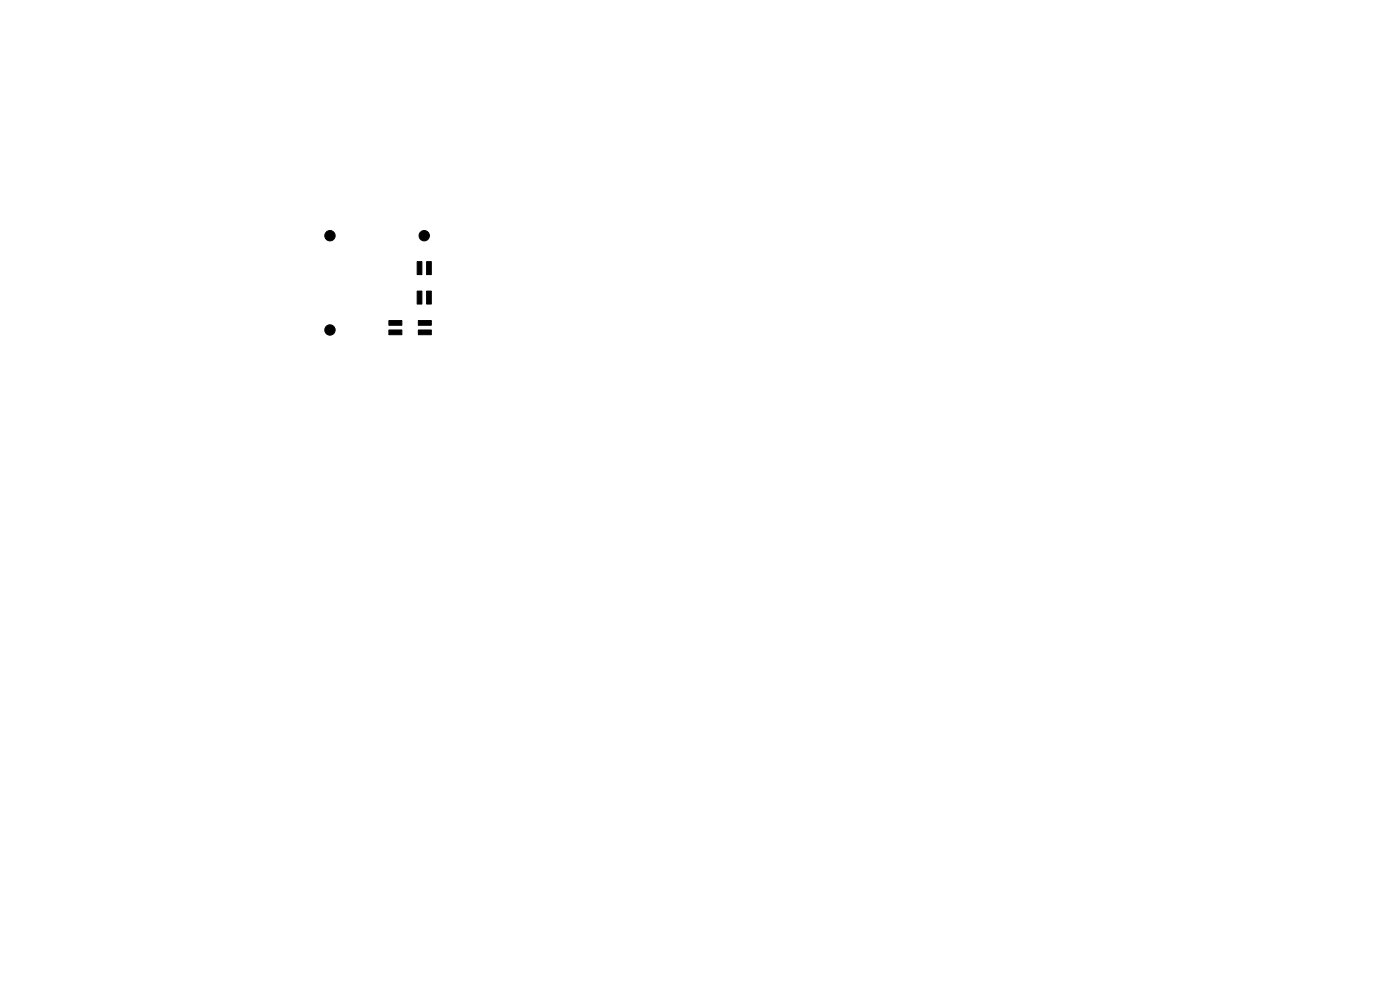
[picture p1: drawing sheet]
<svg xmlns="http://www.w3.org/2000/svg" width="297mm" height="210mm" viewBox="0 0 297 210" stroke-linecap="round" stroke-linejoin="round" font-family="sans-serif">
<g fill="#000" stroke="#000" stroke-width=".21">
<path d="M88.5 55.5h1v2.8h-1zM90.5 55.5h1v2.8h-1zM82.5 70h2.8v1h-2.8zM82.5 68h2.8v1h-2.8zM88.7 70h2.8v1h-2.8zM88.7 68h2.8v1h-2.8zM88.5 61.7h1v2.8h-1zM90.5 61.7h1v2.8h-1z"/>
<circle cx="70" cy="50" r="1.1"/>
<circle cx="90" cy="50" r="1.1"/>
<circle cx="70" cy="70" r="1.1"/>
</g>
</svg>
